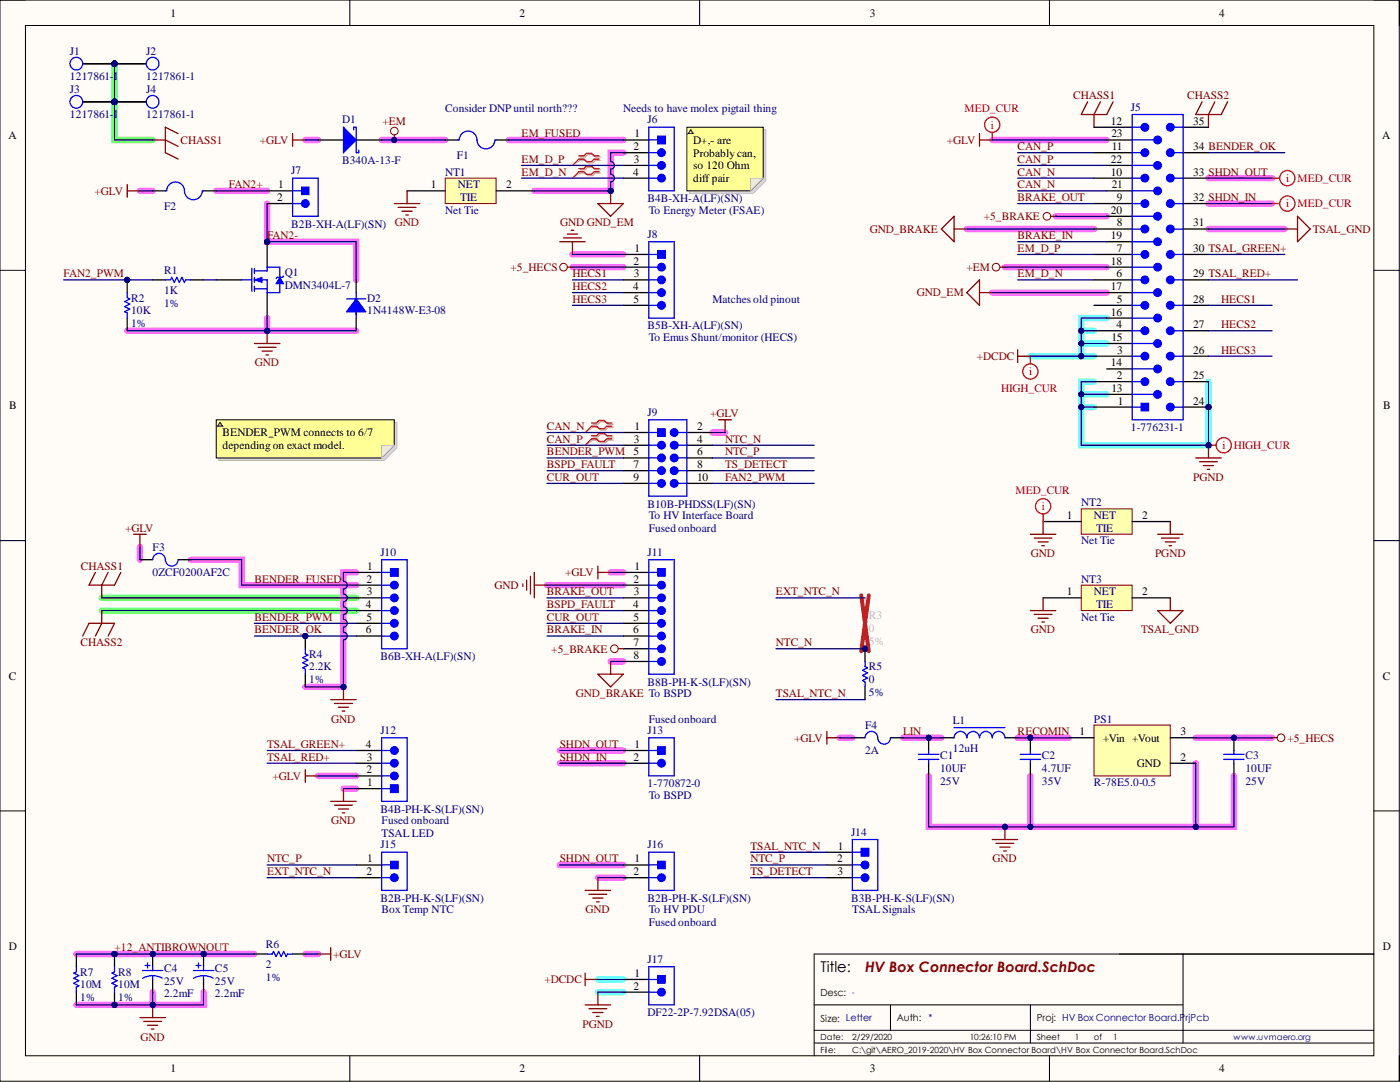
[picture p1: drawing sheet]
<svg xmlns="http://www.w3.org/2000/svg" width="279mm" height="216mm" viewBox="0 0 279 216" stroke-linecap="round" stroke-linejoin="round" font-family="sans-serif">
<defs><g id="words">
<text font-size="3" x="163.7" y="194">Title:</text>
<text font-size="2.9" fill="#800000" x="172.6" y="194">HV Box Connector Board.SchDoc</text>
<g font-size="2.3">
<text x="34" y="3.3">1</text>
<text x="103.7" y="3.3">2</text>
<text x="173.6" y="3.3">3</text>
<text x="243.3" y="3.3">4</text>
<text x="1.7" y="27.8">A</text>
<text x="126.4" y="30">2</text>
<text x="126.6" y="27.4">1</text>
<text x="138.4" y="28.7">D+,- are</text>
<text x="221.7" y="24.9">12</text>
<text x="221.8" y="27.4">23</text>
<text x="221.9" y="30">11</text>
<text x="238.1" y="30">34 BENDER_OK</text>
<text x="238.1" y="24.9">35</text>
<text x="275.9" y="27.8">A</text>
<text x="126.3" y="35">4</text>
<text x="126.5" y="32.5">3</text>
<text x="138.4" y="31.2">Probablycan,</text>
<text x="138.4" y="33.8">so 120 Ohm</text>
<text x="221.7" y="35">10</text>
<text x="221.7" y="32.5">22</text>
<text x="238.1" y="35">33 SHDN_OUT</text>
<text x="55.3" y="40.1">2</text>
<text x="55.5" y="37.6">1</text>
<text x="86" y="37.6">1</text>
<text x="101" y="37.6">2</text>
<text x="138.4" y="36.3">diff pair</text>
<text x="221.9" y="37.6">21</text>
<text x="222.9" y="40.1">9</text>
<text x="238.1" y="40.1">32 SHDN_IN</text>
<text x="221.7" y="47.7">19</text>
<text x="221.7" y="42.7">20</text>
<text x="222.9" y="45.2">8</text>
<text x="238.1" y="45.2">31</text>
<text x="126.4" y="52.8">2</text>
<text x="126.6" y="50.3">1</text>
<text x="221.7" y="52.8">18</text>
<text x="222.9" y="50.3">7</text>
<text x="238.1" y="50.3">30 TSAL_GREEN+</text>
<text x="126.3" y="57.9">4</text>
<text x="126.5" y="55.3">3</text>
<text x="221.7" y="57.9">17</text>
<text x="222.8" y="55.3">6</text>
<text x="238.1" y="55.3">29 TSAL_RED+</text>
<text x="126.4" y="60.4">5</text>
<text x="221.7" y="63">16</text>
<text x="222.8" y="65.5">4</text>
<text x="222.9" y="60.4">5</text>
<text x="238.1" y="65.5">27</text>
<text x="238.1" y="60.4">28</text>
<text x="221.8" y="68">15</text>
<text x="223" y="70.6">3</text>
<text x="238.1" y="70.6">26</text>
<text x="221.7" y="73.1">14</text>
<text x="222.9" y="75.6">2</text>
<text x="238.1" y="75.6">25</text>
<text x="1.9" y="81.7">B</text>
<text x="221.8" y="78.2">13</text>
<text x="223.1" y="80.7">1</text>
<text x="238.1" y="80.7">24</text>
<text x="276" y="81.7">B</text>
<text x="44.4" y="87.1">BENDER_PWM connects to 6/7</text>
<text x="44.4" y="89.6">dependingon exact model.</text>
<text x="126.5" y="88.3">3</text>
<text x="126.6" y="85.8">1</text>
<text x="139.1" y="85.8">2</text>
<text x="139.1" y="88.3">4</text>
<text x="126.4" y="90.9">5</text>
<text x="126.4" y="93.4">7</text>
<text x="126.4" y="95.9">9</text>
<text x="139.1" y="90.9">6</text>
<text x="139.1" y="93.4">8</text>
<text x="139.1" y="95.9">10</text>
<text x="212.9" y="103.6">1</text>
<text x="228" y="103.6">2</text>
<text x="73.3" y="113.7">1</text>
<text x="126.6" y="113.7">1</text>
<text x="73.1" y="116.3">2</text>
<text x="73.2" y="118.8">3</text>
<text x="126.4" y="116.3">2</text>
<text x="126.5" y="118.8">3</text>
<text x="212.9" y="118.8">1</text>
<text x="228" y="118.8">2</text>
<text x="73" y="121.3">4</text>
<text x="73.1" y="123.9">5</text>
<text x="126.3" y="121.3">4</text>
<text x="126.4" y="123.9">5</text>
<text x="73" y="126.4">6</text>
<text x="126.3" y="126.4">6</text>
<text x="126.4" y="128.9">7</text>
<text x="126.4" y="131.5">8</text>
<text x="1.8" y="135.6">C</text>
<text x="276" y="135.6">C</text>
<text x="73" y="149.2">4</text>
<text x="126.6" y="149.2">1</text>
<text x="215.5" y="146.7">1</text>
<text x="220.1" y="148">+Vin +Vout</text>
<text x="235.6" y="146.7">3</text>
<text x="73.1" y="154.3">2</text>
<text x="73.2" y="151.8">3</text>
<text x="126.4" y="151.8">2</text>
<text x="226.9" y="153.1">GND</text>
<text x="235.6" y="151.8">2</text>
<text x="73.3" y="156.9">1</text>
<text x="73.3" y="172.1">1</text>
<text x="126.6" y="172.1">1</text>
<text x="167" y="172.1">2</text>
<text x="167.2" y="169.6">1</text>
<text x="73.1" y="174.6">2</text>
<text x="126.4" y="174.6">2</text>
<text x="167.1" y="174.6">3</text>
<text x="1.8" y="189.5">D</text>
<text x="276" y="189.5">D</text>
<text x="126.4" y="197.5">2</text>
<text x="126.6" y="194.9">1</text>
<text x="34" y="214">1</text>
<text x="103.7" y="214">2</text>
<text x="173.6" y="214">3</text>
<text x="243.3" y="214">4</text>
</g>
<g font-size="2.3" fill="#000080">
<text x="14" y="10.9">J1</text>
<text x="29.2" y="10.9">J2</text>
<text x="14" y="16">1217861-1</text>
<text x="29.2" y="16">1217861-1</text>
<text x="14" y="18.5">J3</text>
<text x="14" y="23.6">1217861-1</text>
<text x="29.2" y="18.5">J4</text>
<text x="29.2" y="23.6">1217861-1</text>
<text x="88.9" y="22.3">Consider DNP until north???</text>
<text x="124.4" y="22.3">Needs to have molex pigtail thing</text>
<text x="225.7" y="22.1">J5</text>
<text x="68.3" y="24.6">D1</text>
<text x="129.2" y="24.6">J6</text>
<text x="58.1" y="34.8">J7</text>
<text x="68.3" y="32.8">B340A-13-F</text>
<text x="88.9" y="35">NT1</text>
<text x="91.1" y="31.7">F1</text>
<text x="32.7" y="41.9">F2</text>
<text x="91.4" y="37.6">NET</text>
<text x="91.8" y="40.1">TIE</text>
<text x="129.2" y="40.4">B4B-XH-A(LF)(SN)</text>
<text x="58.1" y="45.4">B2B-XH-A(LF)(SN)</text>
<text x="88.9" y="42.7">Net Tie</text>
<text x="129.2" y="47.5">J8</text>
<text x="129.5" y="42.7">To Energy Meter (FSAE)</text>
<text x="32.7" y="58.6">1K</text>
<text x="32.7" y="54.6">R1</text>
<text x="56.9" y="55.1">Q1</text>
<text x="56.9" y="57.6">DMN3404L-7</text>
<text x="26.1" y="62.7">10K</text>
<text x="26.1" y="65.2">1%</text>
<text x="26.1" y="60.2">R2</text>
<text x="32.7" y="61.2">1%</text>
<text x="73.3" y="60.2">D2</text>
<text x="73.3" y="62.7">1N4148W-E3-08</text>
<text x="129.2" y="65.7">B5B-XH-A(LF)(SN)</text>
<text x="142.2" y="60.4">Matches old pinout</text>
<text x="129.5" y="68">To Emus Shunt/monitor (HECS)</text>
<text x="129.2" y="83">J9</text>
<text x="225.7" y="86.1">1-776231-1</text>
<text x="129.2" y="101.3">B10B-PHDSS(LF)(SN)</text>
<text x="215.8" y="101">NT2</text>
<text x="129.5" y="103.6">To HV Interface Board</text>
<text x="129.5" y="106.1">Fused onboard</text>
<text x="218.3" y="103.6">NET</text>
<text x="218.8" y="106.1">TIE</text>
<text x="30.5" y="109.9">F3</text>
<text x="75.9" y="110.9">J10</text>
<text x="129.2" y="110.9">J11</text>
<text x="215.8" y="108.6">Net Tie</text>
<text x="30.5" y="115">0ZCF0200AF2C</text>
<text x="215.8" y="116.3">NT3</text>
<text x="218.3" y="118.8">NET</text>
<text x="215.8" y="123.9">Net Tie</text>
<text x="218.8" y="121.3">TIE</text>
<text x="61.7" y="131.2">R4</text>
<text x="75.9" y="131.7">B6B-XH-A(LF)(SN)</text>
<text x="61.7" y="133.8">2.2K</text>
<text x="61.7" y="136.3">1%</text>
<text x="129.2" y="136.8">B8B-PH-K-S(LF)(SN)</text>
<text x="173.4" y="136.3">0</text>
<text x="173.4" y="133.8">R5</text>
<text x="173.4" y="138.8">5%</text>
<text x="75.9" y="146.5">J12</text>
<text x="129.2" y="146.5">J13</text>
<text x="129.5" y="144.2">Fused onboard</text>
<text x="172.6" y="145.4">F4</text>
<text x="190.1" y="144.4">L1</text>
<text x="218.3" y="144.2">PS1</text>
<text x="172.6" y="150.5">2A</text>
<text x="187.6" y="154.1">10UF</text>
<text x="187.6" y="151.5">C1</text>
<text x="190.1" y="150">12uH</text>
<text x="207.9" y="154.1">4.7UF</text>
<text x="207.9" y="151.5">C2</text>
<text x="248.5" y="154.1">10UF</text>
<text x="248.5" y="151.5">C3</text>
<text x="129.2" y="157.1">1-770872-0</text>
<text x="129.5" y="159.4">To BSPD</text>
<text x="187.6" y="156.6">25V</text>
<text x="207.9" y="156.6">35V</text>
<text x="218.3" y="156.9">R-78E5.0-0.5</text>
<text x="248.5" y="156.6">25V</text>
<text x="75.9" y="162.2">B4B-PH-K-S(LF)(SN)</text>
<text x="76.2" y="164.5">Fused onboard</text>
<text x="76.2" y="167">TSAL LED</text>
<text x="169.8" y="166.8">J14</text>
<text x="75.9" y="169.3">J15</text>
<text x="129.2" y="169.3">J16</text>
<text x="75.9" y="180">B2B-PH-K-S(LF)(SN)</text>
<text x="129.2" y="180">B2B-PH-K-S(LF)(SN)</text>
<text x="169.8" y="180">B3B-PH-K-S(LF)(SN)</text>
<text x="76.2" y="182.2">Box Temp NTC</text>
<text x="129.5" y="182.2">To HV PDU</text>
<text x="129.5" y="184.8">Fused onboard</text>
<text x="170.1" y="182.2">TSAL Signals</text>
<text x="53.1" y="189.1">R6</text>
<text x="16" y="197.2">10M</text>
<text x="16" y="194.7">R7</text>
<text x="23.6" y="197.2">10M</text>
<text x="23.6" y="194.7">R8</text>
<text x="32.7" y="196.5">25V</text>
<text x="32.7" y="193.9">C4</text>
<text x="42.9" y="196.5">25V</text>
<text x="42.9" y="193.9">C5</text>
<text x="53.1" y="193.2">2</text>
<text x="53.1" y="195.7">1%</text>
<text x="129.2" y="192.1">J17</text>
<text x="16" y="199.8">1%</text>
<text x="23.6" y="199.8">1%</text>
<text x="32.7" y="199">2.2mF</text>
<text x="42.9" y="199">2.2mF</text>
<text x="129.2" y="202.8">DF22-2P-7.92DSA(05)</text>
</g>
<g font-size="2.3" fill="#f00">
<text x="192.5" y="22.3">MED_CUR</text>
<text x="197.8" y="25.6">i</text>
<text x="256.7" y="36.3">i</text>
<text x="256.7" y="41.4">i</text>
<text x="258.9" y="36.3">MED_CUR</text>
<text x="258.9" y="41.4">MED_CUR</text>
<text x="205.4" y="74.9">i</text>
<text x="199.8" y="78.2">HIGH_CUR</text>
<text x="244" y="89.6">i</text>
<text x="246.3" y="89.6">HIGH_CUR</text>
<text x="202.7" y="98.5">MED_CUR</text>
<text x="207.9" y="101.8">i</text>
</g>
<g font-size="2.3" fill="#800000">
<text x="214.2" y="19.8">CHASS1</text>
<text x="236.9" y="19.8">CHASS2</text>
<text x="36" y="28.7">CHASS1</text>
<text x="51.9" y="28.7">+GLV</text>
<text x="76.3" y="24.9">+EM</text>
<text x="104.1" y="27.4">EM_FUSED</text>
<text x="189" y="28.7">+GLV</text>
<text x="203.1" y="30">CAN_P</text>
<text x="104.1" y="32.5">EM_D_P</text>
<text x="104.1" y="35">EM_D_N</text>
<text x="203.1" y="32.5">CAN_P</text>
<text x="203.1" y="35">CAN_N</text>
<text x="18.9" y="38.8">+GLV</text>
<text x="45.7" y="37.6">FAN2+</text>
<text x="203.1" y="40.1">BRAKE_OUT</text>
<text x="203.1" y="37.6">CAN_N</text>
<text x="53.3" y="47.7">FAN2-</text>
<text x="78.8" y="45.2">GND</text>
<text x="111.8" y="45.2">GND GND_EM</text>
<text x="173.6" y="46.5">GND_BRAKE</text>
<text x="196.3" y="43.9">+5_BRAKE</text>
<text x="203.1" y="47.7">BRAKE_IN</text>
<text x="262" y="46.5">TSAL_GND</text>
<text x="203.1" y="50.3">EM_D_P</text>
<text x="12.7" y="55.3">FAN2_PWM</text>
<text x="101.9" y="54.1">+5_HECS</text>
<text x="114.2" y="55.3">HECS1</text>
<text x="114.2" y="57.9">HECS2</text>
<text x="183" y="59.1">GND_EM</text>
<text x="192.9" y="54.1">+EM</text>
<text x="203.1" y="55.3">EM_D_N</text>
<text x="114.2" y="60.4">HECS3</text>
<text x="243.7" y="60.4">HECS1</text>
<text x="243.7" y="65.5">HECS2</text>
<text x="195" y="71.8">+DCDC</text>
<text x="243.7" y="70.6">HECS3</text>
<text x="50.9" y="73.1">GND</text>
<text x="141.7" y="83.3">+GLV</text>
<text x="109.2" y="85.8">CAN_N</text>
<text x="109.2" y="88.3">CAN_P</text>
<text x="144.7" y="88.3">NTC_N</text>
<text x="109.2" y="93.4">BSPD_FAULT</text>
<text x="109.2" y="95.9">CUR_OUT</text>
<text x="109.2" y="90.9">BENDER_PWM</text>
<text x="144.7" y="90.9">NTC_P</text>
<text x="144.7" y="93.4">TS_DETECT</text>
<text x="144.7" y="95.9">FAN2_PWM</text>
<text x="238.1" y="95.9">PGND</text>
<text x="25" y="106.1">+GLV</text>
<text x="16.2" y="113.7">CHASS1</text>
<text x="205.7" y="111.2">GND</text>
<text x="230.5" y="111.2">PGND</text>
<text x="50.8" y="116.3">BENDER_FUSED</text>
<text x="98.7" y="117.5">GND</text>
<text x="109.2" y="118.8">BRAKE_OUT</text>
<text x="112.8" y="115">+GLV</text>
<text x="154.9" y="118.8">EXT_NTC_N</text>
<text x="50.8" y="123.9">BENDER_PWM</text>
<text x="109.2" y="121.3">BSPD_FAULT</text>
<text x="109.2" y="123.9">CUR_OUT</text>
<text x="16.1" y="128.9">CHASS2</text>
<text x="50.8" y="126.4">BENDER_OK</text>
<text x="109.2" y="126.4">BRAKE_IN</text>
<text x="110" y="130.2">+5_BRAKE</text>
<text x="154.9" y="128.9">NTC_N</text>
<text x="205.7" y="126.4">GND</text>
<text x="227.7" y="126.4">TSAL_GND</text>
<text x="114.9" y="139.1">GND_BRAKE To BSPD</text>
<text x="154.9" y="139.1">TSAL_NTC_N</text>
<text x="53.3" y="149.2">TSAL_GREEN+</text>
<text x="66.1" y="144.2">GND</text>
<text x="111.7" y="149.2">SHDN_OUT</text>
<text x="158.5" y="148">+GLV</text>
<text x="180.2" y="146.7">LIN</text>
<text x="203.1" y="146.7">RECOMIN</text>
<text x="256.9" y="148">+5_HECS</text>
<text x="53.3" y="151.8">TSAL_RED+</text>
<text x="54.4" y="155.6">+GLV</text>
<text x="111.7" y="151.8">SHDN_IN</text>
<text x="66.1" y="164.5">GND</text>
<text x="53.3" y="172.1">NTC_P</text>
<text x="111.7" y="172.1">SHDN_OUT</text>
<text x="149.8" y="172.1">NTC_P</text>
<text x="149.8" y="169.6">TSAL_NTC_N</text>
<text x="198.1" y="172.1">GND</text>
<text x="53.3" y="174.6">EXT_NTC_N</text>
<text x="149.8" y="174.6">TS_DETECT</text>
<text x="116.9" y="182.2">GND</text>
<text x="22.8" y="189.9">+12_ANTIBROWNOUT</text>
<text x="66.5" y="191.1">+GLV</text>
<text x="108.7" y="196.2">+DCDC</text>
<text x="28" y="207.6">GND</text>
<text x="116.3" y="205.1">PGND</text>
</g>
<g font-size="2.3" fill="#bfbebc">
<text x="173.4" y="123.6">R3</text>
<text x="173.4" y="126.2">0</text>
<text x="173.4" y="128.7">5%</text>
</g>
<g font-size="1.9">
<text x="163.7" y="203.9">Size: Letter</text>
<text x="163.7" y="198.8">Desc:</text>
<text x="179" y="203.8">Auth:</text>
<text x="206.9" y="203.8">Proj: HV Box Connector Board.P</text>
</g>
<g font-size="1.9" fill="#000080">
<text x="185.3" y="203.8">*</text>
<text x="236.6" y="203.8">rjPcb</text>
</g>
<g font-size="1.7">
<text x="163.7" y="207.5">Date:</text>
<text x="170.1" y="207.5">2/29/2020</text>
<text x="193.5" y="207.5">10:26:10 PM</text>
<text x="206.9" y="207.5">Sheet</text>
<text x="214.5" y="207.5">1</text>
<text x="218.3" y="207.5">of</text>
<text x="222.1" y="207.5">1</text>
<text x="163.7" y="210.1">File:</text>
<text x="170.1" y="210.1">C:\git\AERO_2019-2020\HV Box Connector Board\HV Box Connector Board.SchDoc</text>
</g>
<text font-size="1.7" fill="#000080" x="246.2" y="207.5">www.uvmaero.org</text>
<text font-size="1.5" fill="#000080" x="170.1" y="198.6">-</text>
</g></defs>
<path d="M0 0h279.3v215.7h-279.3z" fill-rule="evenodd" fill="#fffcf8"/>
<path d="M0 0h279.3v215.7h-279.3z" fill="none" stroke="#000" stroke-width=".2"/>
<path d="M5.1 5.1h269.1v205.6h-269.1z" fill-rule="evenodd" fill="#fffcf8"/>
<g fill="none" stroke="#000" stroke-width=".2">
<path d="M0 0h5.1M5.1 5.1h269.1v205.6h-269.1zM69.8 0v5.1M139.6 0v5.1M209.4 0v5.1M274.2 0h5.1v5.1M0 53.9h5.1M274.2 53.9h5.1M0 107.9h5.1M274.2 107.9h5.1M0 161.8h5.1M274.2 161.8h5.1"/>
<path d="M236.1 190.4v17.7M274.2 190.4h-111.7v20.3M69.8 210.7v5M139.6 210.7v5M162.5 200.5h73.6M162.5 205.6h111.7M162.5 208.1h111.7M177.7 200.5v5.1M205.6 200.5v7.6M209.4 210.7v5M279.3 210.7v5"/>
</g>
<g fill="none" stroke="#ff6eff" stroke-width="1.3">
<path d="M27.9 38.1h2.6M43.2 38.1h10.1M60.9 27.9h2.6M76.2 27.9h12.7M101.5 27.9h22.9M124.4 30.5h-2.5v7.6h-15.3M198 27.9h22.9M241.2 35.5h12.7M53.3 40.6v7.6h17.8v7.6M114.2 53.3h10.2M114.2 50.8h10.2M192.9 45.7h25.4"/>
<path d="M198 58.4h22.9M200.6 53.3h20.3M210.7 43.2h10.2M241.2 45.7h15.2M241.2 40.6h12.7M25.4 66h45.7M53.3 63.5v2.5M142.2 86.3h2.5M27.9 109.1v2.6M38.1 111.7h10.1v5.1h22.9M71.1 114.2h-2.6v22.9h-7.6M109.2 116.8h15.2"/>
<path d="M121.9 114.2h2.5M121.9 132h2.5M63.5 154.8h7.6M68.5 157.4h2.6M111.7 152.3h12.7M111.7 149.8h12.7M167.6 147.2h2.5M180.2 147.2h7.7M185.3 154.8v10.2h53.3M203.1 147.2h10.2M205.6 154.8v10.2M238.6 147.2h15.3"/>
<path d="M238.6 152.3v12.7M246.3 154.8v10.2h-7.7M111.7 172.6h12.7M119.3 175.1h5.1M15.2 190.4h35.6M30.5 198v2.5h-15.3M40.6 198v2.5h-10.1M60.9 190.4h2.6"/>
</g>
<path d="M22.8 12.7v15.2h7.7M20.3 119.3h50.8M20.3 121.8h50.8" fill="none" stroke="#6eff6e" stroke-width="1.3"/>
<path d="M205.6 71.1h10.2M215.8 78.7h5.1M218.3 76.2h-2.5v12.6h25.4v-12.6M218.3 66h-2.5v2.5M220.9 68.5h-5.1v2.6h2.5M220.9 63.5h-5.1v2.5M215.8 81.2h2.5M119.3 198h5.1M119.3 195.4h5.1" fill="none" stroke="#6effff" stroke-width="1.3"/>
<path d="M63.5 27.9h5M71.1 27.9h5.1" fill="none" stroke="#000" stroke-width=".25"/>
<path d="M68.5 25.4l2.6 2.5-2.6 2.6z" fill="#00f"/>
<path d="M68.5 25.4l2.6 2.5-2.6 2.6zM70.6 25.9v-.5h.5v5.1h.5v-.5" fill="none" stroke="#00f" stroke-width=".25"/>
<path d="M121.9 38.1v2.5M119.3 40.6h5.1l-2.5 2.6z" fill="none" stroke="#800000" stroke-width=".25"/>
<circle cx="121.9" cy="38.1" r=".51" fill="#000080"/>
<circle cx="121.9" cy="38.1" r=".51" fill="none" stroke="#000080" stroke-width=".2"/>
<path d="M115.8 31.4h1l.5-.6h1l.5 .6h1M115.8 32h1l.5 .5h1l.5-.5h1M115.8 33.9h1l.5-.5h1l.5 .5h1M115.8 34.5h1l.5 .5h1l.5-.5h1" fill="none" stroke="#d0a19e" stroke-width=".25"/>
<path d="M115.8 32l-1.6 1M115.8 34.5l-1.6 1" fill="none" stroke="#d0a19e" stroke-width=".2"/>
<path d="M115.5 31.1h1l.5-.5h1l.6 .5h1M115.5 31.7h1l.5 .5h1l.6-.5h1M115.5 33.6h1l.5-.5h1l.6 .5h1M115.5 34.3h1l.5 .5h1l.6-.5h1" fill="none" stroke="#f00" stroke-width=".25"/>
<path d="M115.5 31.7l-1.3 1.3M115.5 34.3l-1.3 1.2" fill="none" stroke="#f00" stroke-width=".2"/>
<path d="M58.4 26.7v2.5M58.4 27.9h2.5" fill="none" stroke="#800000" stroke-width=".25"/>
<path d="M124.4 116.8h5.1M124.4 114.2h5.1" fill="none" stroke="#000" stroke-width=".25"/>
<path d="M129.5 116.8h1.8" fill="none" stroke="#00f" stroke-width=".25"/>
<circle cx="132" cy="116.8" r=".76" fill="#00f"/>
<g fill="none" stroke="#00f" stroke-width=".25">
<path d="M129.5 114.2h1.8"/>
<circle cx="132" cy="116.8" r=".76"/>
</g>
<path d="M131.3 113.5h1.5v1.5h-1.5z" fill-rule="evenodd" fill="#00f"/>
<path d="M131.3 113.5h1.5v1.5h-1.5z" fill="none" stroke="#00f" stroke-width=".2"/>
<path d="M124.4 119.3h5.1" fill="none" stroke="#000" stroke-width=".25"/>
<path d="M129.5 119.3h1.8" fill="none" stroke="#00f" stroke-width=".25"/>
<circle cx="132" cy="119.3" r=".76" fill="#00f"/>
<g fill="none" stroke="#00f" stroke-width=".25">
<path d="M129.5 121.8h1.8"/>
<circle cx="132" cy="119.3" r=".76"/>
</g>
<path d="M124.4 121.8h5.1" fill="none" stroke="#000" stroke-width=".25"/>
<circle cx="132" cy="121.8" r=".76" fill="#00f"/>
<g fill="none" stroke="#00f" stroke-width=".25">
<path d="M129.5 124.4h1.8"/>
<circle cx="132" cy="121.8" r=".76"/>
</g>
<path d="M124.4 124.4h5.1" fill="none" stroke="#000" stroke-width=".25"/>
<circle cx="132" cy="124.4" r=".76" fill="#00f"/>
<g fill="none" stroke="#00f" stroke-width=".25">
<path d="M129.5 126.9h1.8"/>
<circle cx="132" cy="124.4" r=".76"/>
</g>
<path d="M124.4 126.9h5.1" fill="none" stroke="#000" stroke-width=".25"/>
<circle cx="132" cy="126.9" r=".76" fill="#00f"/>
<g fill="none" stroke="#00f" stroke-width=".25">
<path d="M129.5 111.7h5.1v22.8h-5.1zM129.5 129.4h1.8"/>
<circle cx="132" cy="126.9" r=".76"/>
</g>
<path d="M124.4 129.4h5.1" fill="none" stroke="#000" stroke-width=".25"/>
<circle cx="132" cy="129.5" r=".76" fill="#00f"/>
<g fill="none" stroke="#00f" stroke-width=".25">
<path d="M129.5 132h1.8"/>
<circle cx="132" cy="129.5" r=".76"/>
</g>
<path d="M124.4 132h5.1" fill="none" stroke="#000" stroke-width=".25"/>
<circle cx="132" cy="132" r=".76" fill="#00f"/>
<g fill="none" stroke="#00f" stroke-width=".25">
<path d="M129.5 175.1h1.8"/>
<circle cx="132" cy="132" r=".76"/>
</g>
<path d="M124.4 175.1h5.1M124.4 172.6h5.1" fill="none" stroke="#000" stroke-width=".25"/>
<circle cx="132" cy="175.1" r=".76" fill="#00f"/>
<g fill="none" stroke="#00f" stroke-width=".25">
<path d="M129.5 172.6h1.8"/>
<circle cx="132" cy="175.1" r=".76"/>
</g>
<path d="M131.3 171.8h1.5v1.6h-1.5z" fill-rule="evenodd" fill="#00f"/>
<path d="M131.3 171.8h1.5v1.6h-1.5z" fill="none" stroke="#00f" stroke-width=".2"/>
<path d="M129.5 55.8h1.8M129.5 170.1h5.1v7.6h-5.1z" fill="none" stroke="#00f" stroke-width=".25"/>
<path d="M124.4 50.8h5.1M124.4 53.3h5.1M124.4 55.8h5.1" fill="none" stroke="#000" stroke-width=".25"/>
<circle cx="132" cy="55.8" r=".76" fill="#00f"/>
<g fill="none" stroke="#00f" stroke-width=".25">
<path d="M129.5 53.3h1.8"/>
<circle cx="132" cy="55.8" r=".76"/>
</g>
<circle cx="132" cy="53.3" r=".76" fill="#00f"/>
<g fill="none" stroke="#00f" stroke-width=".25">
<path d="M129.5 50.8h1.8M129.5 58.4h1.8"/>
<circle cx="132" cy="53.3" r=".76"/>
</g>
<path d="M124.4 58.4h5.1" fill="none" stroke="#000" stroke-width=".25"/>
<circle cx="132" cy="58.4" r=".76" fill="#00f"/>
<circle cx="132" cy="58.4" r=".76" fill="none" stroke="#00f" stroke-width=".25"/>
<path d="M131.3 50h1.5v1.5h-1.5z" fill-rule="evenodd" fill="#00f"/>
<path d="M129.5 48.2h5.1v15.3h-5.1zM131.3 50h1.5v1.5h-1.5zM129.5 60.9h1.8" fill="none" stroke="#00f" stroke-width=".25"/>
<path d="M124.4 60.9h5.1" fill="none" stroke="#000" stroke-width=".25"/>
<circle cx="132" cy="60.9" r=".76" fill="#00f"/>
<g fill="none" stroke="#00f" stroke-width=".25">
<path d="M91.4 27.9h.2M91.7 27.9a1.77 1.77 0 0 1 1.8-1.7 1.77 1.77 0 0 1 1.7 1.7 1.78 1.78 0 0 0 1.8 1.8 1.78 1.78 0 0 0 1.8-1.7M98.8 27.9h.2"/>
<circle cx="132" cy="60.9" r=".76"/>
</g>
<path d="M88.9 27.9h2.5M99 27.9h2.5" fill="none" stroke="#000" stroke-width=".25"/>
<path d="M104.3 116.5v.5M105.1 115.7v2.1M105.9 115v3.5M106.6 114.2v5.1M106.6 116.8h2.6M119.3 113v2.5M119.3 114.2h2.6M119.3 134.5h5.1l-2.5 2.6zM121.9 132v2.5M123.4 129.4h1" fill="none" stroke="#800000" stroke-width=".25"/>
<circle cx="122.6" cy="129.5" r=".76" fill="none" stroke="#800000" stroke-width=".2"/>
<path d="M88.9 35.5h10.1v5.1h-10.1z" fill-rule="evenodd" fill="#ffffb0"/>
<path d="M88.9 35.5h10.1v5.1h-10.1z" fill="none" stroke="#800000" stroke-width=".2"/>
<path d="M81.2 38.1h7.7M99 38.1h7.6M71.1 175.1h5.1M71.1 172.6h5.1" fill="none" stroke="#000" stroke-width=".25"/>
<path d="M81.2 38.1v2.5M78.7 40.6h5.1M79.5 41.4h3.5M80.2 42.1h2.1M81 42.9h.5" fill="none" stroke="#800000" stroke-width=".25"/>
<path d="M76.2 175.1h1.7" fill="none" stroke="#00f" stroke-width=".25"/>
<circle cx="78.7" cy="175.1" r=".76" fill="#00f"/>
<g fill="none" stroke="#00f" stroke-width=".25">
<path d="M76.2 172.6h1.7"/>
<circle cx="78.7" cy="175.1" r=".76"/>
</g>
<path d="M77.9 171.8h1.6v1.6h-1.6z" fill-rule="evenodd" fill="#00f"/>
<path d="M77.9 171.8h1.6v1.6h-1.6z" fill="none" stroke="#00f" stroke-width=".2"/>
<path d="M30.5 111.7a1.27 1.27 0 0 1 1.2-1.3 1.27 1.27 0 0 1 1.3 1.3 1.27 1.27 0 0 0 1.3 1.3 1.27 1.27 0 0 0 1.2-1.3M76.2 170.1h5v7.6h-5z" fill="none" stroke="#00f" stroke-width=".25"/>
<g fill="none" stroke="#800000" stroke-width=".25">
<path d="M19 114.2l-1.2 2.6h5l1.3-2.6M21.6 114.2l-1.3 2.6v2.5M26.7 106.6h2.5M27.9 106.6v2.5M60.9 153.6v2.5M60.9 154.8h2.6M66 159.9h5.1M68.5 157.4v2.5M66.8 160.7h3.5M67.5 161.4h2.1M68.3 162.2h.5M116.8 177.7h5.1"/>
<path d="M117.5 178.4h3.6M118.3 179.2h2M119.1 180h.5M119.3 175.1v2.6M116.8 194.2v2.5M116.8 195.4h2.5M119.3 198v2.5M116.8 200.5h5.1M117.5 201.3h3.6M118.3 202h2M119.1 202.8h.5"/>
</g>
<path d="M27.9 111.7h2.6M35.5 111.7h2.6" fill="none" stroke="#000" stroke-width=".25"/>
<circle cx="60.9" cy="126.9" r=".51" fill="#000080"/>
<circle cx="60.9" cy="126.9" r=".51" fill="none" stroke="#000080" stroke-width=".2"/>
<path d="M60.9 126.9v2.5M60.9 134.5v2.6" fill="none" stroke="#000" stroke-width=".25"/>
<circle cx="60.9" cy="126.9" r=".51" fill="#000080"/>
<circle cx="60.9" cy="126.9" r=".51" fill="none" stroke="#000080" stroke-width=".2"/>
<path d="M60.9 129.4v1.1l.5 .2-1 .5 1 .5-1 .5 1 .5-1 .6 .5 .2v1" fill="none" stroke="#00f" stroke-width=".25"/>
<circle cx="53.3" cy="48.2" r=".51" fill="#000080"/>
<circle cx="53.3" cy="48.2" r=".51" fill="none" stroke="#000080" stroke-width=".2"/>
<path d="M53.3 48.2v5.1" fill="none" stroke="#000" stroke-width=".25"/>
<circle cx="53.3" cy="48.2" r=".51" fill="#000080"/>
<circle cx="53.3" cy="48.2" r=".51" fill="none" stroke="#000080" stroke-width=".2"/>
<path d="M43.2 55.8h5M53.3 58.4v5.1" fill="none" stroke="#000" stroke-width=".25"/>
<path d="M48.2 55.8h2.1M50.3 53.6v4.5M50.8 54.1h2.5M50.8 55.8h2.5v2.6M50.8 57.6h2.5M50.8 53.6v1M50.8 55.3v1.1M50.8 57.1v1" fill="none" stroke="#00f" stroke-width=".25"/>
<path d="M50.8 55.8l1.5-.5v1.1z" fill="#00f"/>
<path d="M50.8 55.8l1.5-.5v1.1z" fill="none" stroke="#00f" stroke-width=".2"/>
<path d="M53.3 53.3v.8M53.3 58.4h2.6" fill="none" stroke="#00f" stroke-width=".25"/>
<path d="M55.9 55.3l.7 1.3h-1.5z" fill="#00f"/>
<path d="M55.9 55.3l.7 1.3h-1.5z" fill="none" stroke="#00f" stroke-width=".2"/>
<path d="M53.3 53.3h2.6v2M55.9 56.6v1.8M56.6 55.1l-.2 .2h-1.1l-.2 .3" fill="none" stroke="#00f" stroke-width=".25"/>
<path d="M50.8 68.5h5.1M51.5 69.3h3.6M52.3 70.1h2M53.1 70.8h.5M53.3 66v2.5" fill="none" stroke="#800000" stroke-width=".25"/>
<circle cx="53.3" cy="66" r=".51" fill="#000080"/>
<circle cx="53.3" cy="66" r=".51" fill="none" stroke="#000080" stroke-width=".2"/>
<path d="M30.5 55.8h2.5M38.1 55.8h2.5" fill="none" stroke="#000" stroke-width=".25"/>
<path d="M33 55.8h1l.3-.5 .5 1.1 .5-1.1 .5 1.1 .5-1.1 .5 1.1 .3-.6h1" fill="none" stroke="#00f" stroke-width=".25"/>
<circle cx="25.4" cy="55.8" r=".51" fill="#000080"/>
<circle cx="25.4" cy="55.8" r=".51" fill="none" stroke="#000080" stroke-width=".2"/>
<path d="M25.4 55.8v2.6" fill="none" stroke="#000" stroke-width=".25"/>
<circle cx="25.4" cy="55.8" r=".51" fill="#000080"/>
<circle cx="25.4" cy="55.8" r=".51" fill="none" stroke="#000080" stroke-width=".2"/>
<path d="M30.5 38.1h2.5M40.6 38.1h2.6M25.4 63.5v2.5M71.1 114.2h5.1M71.1 116.8h5.1M71.1 119.3h5.1" fill="none" stroke="#000" stroke-width=".25"/>
<path d="M33 38.1h.3M33.3 38a1.77 1.77 0 0 1 1.8-1.7 1.77 1.77 0 0 1 1.7 1.8 1.78 1.78 0 0 0 1.8 1.8 1.78 1.78 0 0 0 1.8-1.8M40.4 38.1h.2M25.4 58.4v1l.5 .3-1 .5 1 .5-1 .5 1 .5-1 .5 .5 .2v1.1M76.2 119.3h1.7" fill="none" stroke="#00f" stroke-width=".25"/>
<path d="M25.4 36.8v2.6M25.4 38.1h2.5" fill="none" stroke="#800000" stroke-width=".25"/>
<circle cx="78.7" cy="119.3" r=".76" fill="#00f"/>
<g fill="none" stroke="#00f" stroke-width=".25">
<path d="M76.2 116.8h1.7"/>
<circle cx="78.7" cy="119.3" r=".76"/>
</g>
<circle cx="78.7" cy="116.8" r=".76" fill="#00f"/>
<g fill="none" stroke="#00f" stroke-width=".25">
<path d="M76.2 114.2h1.7"/>
<circle cx="78.7" cy="116.8" r=".76"/>
</g>
<path d="M77.9 113.5h1.6v1.5h-1.6z" fill-rule="evenodd" fill="#00f"/>
<path d="M76.2 111.7h5v17.7h-5zM77.9 113.5h1.6v1.5h-1.6zM76.2 124.4h1.7" fill="none" stroke="#00f" stroke-width=".25"/>
<path d="M71.1 121.8h5.1M71.1 124.4h5.1" fill="none" stroke="#000" stroke-width=".25"/>
<circle cx="78.7" cy="124.4" r=".76" fill="#00f"/>
<g fill="none" stroke="#00f" stroke-width=".25">
<path d="M76.2 121.8h1.7"/>
<circle cx="78.7" cy="124.4" r=".76"/>
</g>
<circle cx="78.7" cy="121.8" r=".76" fill="#00f"/>
<g fill="none" stroke="#00f" stroke-width=".25">
<path d="M76.2 126.9h1.7"/>
<circle cx="78.7" cy="121.8" r=".76"/>
</g>
<path d="M71.1 126.9h5.1" fill="none" stroke="#000" stroke-width=".25"/>
<circle cx="78.7" cy="126.9" r=".76" fill="#00f"/>
<circle cx="78.7" cy="126.9" r=".76" fill="none" stroke="#00f" stroke-width=".25"/>
<circle cx="22.8" cy="190.4" r=".51" fill="#000080"/>
<circle cx="22.8" cy="190.4" r=".51" fill="none" stroke="#000080" stroke-width=".2"/>
<path d="M27.9 203.1h5.1M28.7 203.8h3.5M29.4 204.6h2.1M30.2 205.3h.5M30.5 200.5v2.6" fill="none" stroke="#800000" stroke-width=".25"/>
<circle cx="30.5" cy="200.5" r=".51" fill="#000080"/>
<circle cx="30.5" cy="200.5" r=".51" fill="none" stroke="#000080" stroke-width=".2"/>
<path d="M63.5 190.4h2.5M66 189.1v2.5" fill="none" stroke="#800000" stroke-width=".25"/>
<circle cx="22.8" cy="190.4" r=".51" fill="#000080"/>
<circle cx="22.8" cy="190.4" r=".51" fill="none" stroke="#000080" stroke-width=".2"/>
<circle cx="22.8" cy="200.5" r=".51" fill="#000080"/>
<circle cx="22.8" cy="200.5" r=".51" fill="none" stroke="#000080" stroke-width=".2"/>
<path d="M22.8 190.4v2.5" fill="none" stroke="#000" stroke-width=".25"/>
<circle cx="22.8" cy="190.4" r=".51" fill="#000080"/>
<circle cx="22.8" cy="190.4" r=".51" fill="none" stroke="#000080" stroke-width=".2"/>
<path d="M22.8 198v2.5" fill="none" stroke="#000" stroke-width=".25"/>
<circle cx="22.8" cy="200.5" r=".51" fill="#000080"/>
<circle cx="22.8" cy="200.5" r=".51" fill="none" stroke="#000080" stroke-width=".2"/>
<path d="M22.8 192.9v1l-.5 .3 1.1 .5-1.1 .5 1.1 .5-1.1 .5 1.1 .5-.6 .3v1" fill="none" stroke="#00f" stroke-width=".25"/>
<circle cx="53.3" cy="48.2" r=".51" fill="#000080"/>
<circle cx="53.3" cy="48.2" r=".51" fill="none" stroke="#000080" stroke-width=".2"/>
<circle cx="22.8" cy="12.7" r=".51" fill="#000080"/>
<circle cx="22.8" cy="12.7" r=".51" fill="none" stroke="#000080" stroke-width=".2"/>
<circle cx="22.8" cy="12.7" r=".51" fill="#000080"/>
<circle cx="22.8" cy="12.7" r=".51" fill="none" stroke="#000080" stroke-width=".2"/>
<circle cx="22.8" cy="12.7" r=".51" fill="#000080"/>
<circle cx="22.8" cy="12.7" r=".51" fill="none" stroke="#000080" stroke-width=".2"/>
<path d="M16.5 12.7h6.3" fill="none" stroke="#000" stroke-width=".25"/>
<circle cx="22.8" cy="12.7" r=".51" fill="#000080"/>
<circle cx="22.8" cy="12.7" r=".51" fill="none" stroke="#000080" stroke-width=".2"/>
<path d="M16.5 12.7h6.3" fill="none" stroke="#000" stroke-width=".25"/>
<circle cx="22.8" cy="12.7" r=".51" fill="#000080"/>
<circle cx="22.8" cy="12.7" r=".51" fill="none" stroke="#000080" stroke-width=".2"/>
<path d="M16.5 12.7h6.3" fill="none" stroke="#000" stroke-width=".25"/>
<circle cx="22.8" cy="12.7" r=".51" fill="#000080"/>
<circle cx="22.8" cy="12.7" r=".51" fill="none" stroke="#000080" stroke-width=".2"/>
<circle cx="15.2" cy="12.7" r="1.27" fill="none" stroke="#00f" stroke-width=".25"/>
<circle cx="22.8" cy="20.3" r=".51" fill="#000080"/>
<circle cx="22.8" cy="20.3" r=".51" fill="none" stroke="#000080" stroke-width=".2"/>
<circle cx="22.8" cy="20.3" r=".51" fill="#000080"/>
<circle cx="22.8" cy="20.3" r=".51" fill="none" stroke="#000080" stroke-width=".2"/>
<circle cx="22.8" cy="20.3" r=".51" fill="#000080"/>
<circle cx="22.8" cy="20.3" r=".51" fill="none" stroke="#000080" stroke-width=".2"/>
<path d="M16.5 20.3h6.3" fill="none" stroke="#000" stroke-width=".25"/>
<circle cx="22.8" cy="20.3" r=".51" fill="#000080"/>
<circle cx="22.8" cy="20.3" r=".51" fill="none" stroke="#000080" stroke-width=".2"/>
<path d="M16.5 20.3h6.3" fill="none" stroke="#000" stroke-width=".25"/>
<circle cx="22.8" cy="20.3" r=".51" fill="#000080"/>
<circle cx="22.8" cy="20.3" r=".51" fill="none" stroke="#000080" stroke-width=".2"/>
<path d="M16.5 20.3h6.3" fill="none" stroke="#000" stroke-width=".25"/>
<circle cx="22.8" cy="20.3" r=".51" fill="#000080"/>
<circle cx="22.8" cy="20.3" r=".51" fill="none" stroke="#000080" stroke-width=".2"/>
<circle cx="15.2" cy="20.3" r="1.27" fill="none" stroke="#00f" stroke-width=".25"/>
<circle cx="22.8" cy="12.7" r=".51" fill="#000080"/>
<circle cx="22.8" cy="12.7" r=".51" fill="none" stroke="#000080" stroke-width=".2"/>
<circle cx="22.8" cy="12.7" r=".51" fill="#000080"/>
<circle cx="22.8" cy="12.7" r=".51" fill="none" stroke="#000080" stroke-width=".2"/>
<circle cx="22.8" cy="12.7" r=".51" fill="#000080"/>
<circle cx="22.8" cy="12.7" r=".51" fill="none" stroke="#000080" stroke-width=".2"/>
<path d="M22.8 12.7h6.4" fill="none" stroke="#000" stroke-width=".25"/>
<circle cx="22.8" cy="12.7" r=".51" fill="#000080"/>
<circle cx="22.8" cy="12.7" r=".51" fill="none" stroke="#000080" stroke-width=".2"/>
<path d="M22.8 12.7h6.4" fill="none" stroke="#000" stroke-width=".25"/>
<circle cx="22.8" cy="12.7" r=".51" fill="#000080"/>
<circle cx="22.8" cy="12.7" r=".51" fill="none" stroke="#000080" stroke-width=".2"/>
<path d="M22.8 12.7h6.4" fill="none" stroke="#000" stroke-width=".25"/>
<circle cx="22.8" cy="12.7" r=".51" fill="#000080"/>
<circle cx="22.8" cy="12.7" r=".51" fill="none" stroke="#000080" stroke-width=".2"/>
<circle cx="30.5" cy="12.7" r="1.27" fill="none" stroke="#00f" stroke-width=".25"/>
<circle cx="22.8" cy="20.3" r=".51" fill="#000080"/>
<circle cx="22.8" cy="20.3" r=".51" fill="none" stroke="#000080" stroke-width=".2"/>
<circle cx="22.8" cy="20.3" r=".51" fill="#000080"/>
<circle cx="22.8" cy="20.3" r=".51" fill="none" stroke="#000080" stroke-width=".2"/>
<circle cx="22.8" cy="20.3" r=".51" fill="#000080"/>
<circle cx="22.8" cy="20.3" r=".51" fill="none" stroke="#000080" stroke-width=".2"/>
<path d="M22.8 20.3h6.4" fill="none" stroke="#000" stroke-width=".25"/>
<circle cx="22.8" cy="20.3" r=".51" fill="#000080"/>
<circle cx="22.8" cy="20.3" r=".51" fill="none" stroke="#000080" stroke-width=".2"/>
<path d="M22.8 20.3h6.4" fill="none" stroke="#000" stroke-width=".25"/>
<circle cx="22.8" cy="20.3" r=".51" fill="#000080"/>
<circle cx="22.8" cy="20.3" r=".51" fill="none" stroke="#000080" stroke-width=".2"/>
<path d="M22.8 20.3h6.4" fill="none" stroke="#000" stroke-width=".25"/>
<circle cx="22.8" cy="20.3" r=".51" fill="#000080"/>
<circle cx="22.8" cy="20.3" r=".51" fill="none" stroke="#000080" stroke-width=".2"/>
<circle cx="30.5" cy="20.3" r="1.27" fill="none" stroke="#00f" stroke-width=".25"/>
<path d="M30.5 27.9h2.5l2.5 1.3M35.5 26.7l-2.5-1.3v5.1l2.5 1.2M238.6 91.4h5.1M239.4 92.1h3.6M240.2 92.9h2M240.9 93.7h.5M241.2 88.8v2.6M16.5 126.9l1.3-2.5h5l-1.2 2.5M20.3 121.8v2.6l-1.3 2.5" fill="none" stroke="#800000" stroke-width=".25"/>
<circle cx="241.2" cy="88.8" r=".51" fill="#000080"/>
<circle cx="241.2" cy="88.8" r=".51" fill="none" stroke="#000080" stroke-width=".2"/>
<path d="M217.1 20.3l-1.3 2.6h5.1l1.2-2.6M219.6 20.3l-1.3 2.6v2.5M239.9 20.3l-1.3 2.6h5.1l1.3-2.6M242.4 20.3l-1.2 2.6v2.5M203.1 69.8v2.5M203.1 71.1h2.5" fill="none" stroke="#800000" stroke-width=".25"/>
<circle cx="241.2" cy="81.2" r=".51" fill="#000080"/>
<circle cx="241.2" cy="81.2" r=".51" fill="none" stroke="#000080" stroke-width=".2"/>
<g fill="none" stroke="#000" stroke-width=".25">
<path d="M218.3 35.5h7.6M218.3 30.5h7.6M218.3 25.4h7.6M220.9 38.1h5M220.9 33h5M220.9 27.9h5M218.3 55.8h7.6M218.3 50.8h7.6M218.3 45.7h7.6M218.3 40.6h7.6M220.9 58.4h5M220.9 53.3h5"/>
<path d="M220.9 48.2h5M220.9 43.2h5M218.3 76.2h7.6M218.3 71.1h7.6M218.3 66h7.6M218.3 60.9h7.6M220.9 78.7h5M220.9 73.6h5M220.9 68.5h5M220.9 63.5h5M218.3 81.2h7.6M236.1 81.2h5.1"/>
</g>
<circle cx="241.2" cy="81.2" r=".51" fill="#000080"/>
<circle cx="241.2" cy="81.2" r=".51" fill="none" stroke="#000080" stroke-width=".2"/>
<path d="M236.1 35.5h5.1M236.1 30.5h5.1M236.1 25.4h5.1M236.1 55.8h5.1M236.1 50.8h5.1M236.1 45.7h5.1M236.1 40.6h5.1M236.1 76.2h5.1M236.1 71.1h5.1M236.1 66h5.1M236.1 60.9h5.1" fill="none" stroke="#000" stroke-width=".25"/>
<g fill="none" stroke="#00f" stroke-width=".25">
<path d="M225.9 22.9h10.2v60.9h-10.2zM225.9 38.1h5.1M225.9 33h5.1M225.9 35.5h2.6M225.9 30.5h2.6M225.9 25.4h2.6M225.9 27.9h5.1M233.6 35.5h2.5M233.6 30.5h2.5M233.6 25.4h2.5M225.9 58.4h5.1M225.9 55.8h2.6"/>
<path d="M225.9 53.3h5.1M225.9 48.2h5.1M225.9 43.2h5.1M225.9 50.8h2.6M225.9 45.7h2.6M225.9 40.6h2.6M233.6 55.8h2.5M233.6 50.8h2.5M233.6 45.7h2.5M233.6 40.6h2.5M225.9 78.7h5.1M225.9 73.6h5.1"/>
<path d="M225.9 68.5h5.1M225.9 63.5h5.1M225.9 76.2h2.6M225.9 71.1h2.6M225.9 66h2.6M225.9 60.9h2.6M233.6 76.2h2.5M233.6 71.1h2.5M233.6 66h2.5M233.6 60.9h2.5M225.9 81.2h2.6M233.6 81.2h2.5"/>
</g>
<circle cx="228.5" cy="76.2" r=".76" fill="#00f"/>
<circle cx="228.5" cy="76.2" r=".76" fill="none" stroke="#00f" stroke-width=".25"/>
<circle cx="231" cy="78.7" r=".76" fill="#00f"/>
<circle cx="231" cy="78.7" r=".76" fill="none" stroke="#00f" stroke-width=".25"/>
<path d="M227.7 80.5h1.5v1.5h-1.5z" fill-rule="evenodd" fill="#00f"/>
<path d="M227.7 80.5h1.5v1.5h-1.5z" fill="none" stroke="#00f" stroke-width=".2"/>
<circle cx="228.5" cy="71.1" r=".76" fill="#00f"/>
<circle cx="228.5" cy="71.1" r=".76" fill="none" stroke="#00f" stroke-width=".25"/>
<circle cx="231" cy="73.6" r=".76" fill="#00f"/>
<circle cx="231" cy="73.6" r=".76" fill="none" stroke="#00f" stroke-width=".25"/>
<circle cx="233.6" cy="81.2" r=".76" fill="#00f"/>
<circle cx="233.6" cy="81.2" r=".76" fill="none" stroke="#00f" stroke-width=".25"/>
<circle cx="233.6" cy="71.1" r=".76" fill="#00f"/>
<circle cx="233.6" cy="71.1" r=".76" fill="none" stroke="#00f" stroke-width=".25"/>
<circle cx="233.6" cy="76.2" r=".76" fill="#00f"/>
<circle cx="233.6" cy="76.2" r=".76" fill="none" stroke="#00f" stroke-width=".25"/>
<circle cx="228.5" cy="66" r=".76" fill="#00f"/>
<circle cx="228.5" cy="66" r=".76" fill="none" stroke="#00f" stroke-width=".25"/>
<circle cx="231" cy="68.5" r=".76" fill="#00f"/>
<circle cx="231" cy="68.5" r=".76" fill="none" stroke="#00f" stroke-width=".25"/>
<circle cx="233.6" cy="66" r=".76" fill="#00f"/>
<circle cx="233.6" cy="66" r=".76" fill="none" stroke="#00f" stroke-width=".25"/>
<circle cx="228.5" cy="60.9" r=".76" fill="#00f"/>
<circle cx="228.5" cy="60.9" r=".76" fill="none" stroke="#00f" stroke-width=".25"/>
<circle cx="231" cy="63.5" r=".76" fill="#00f"/>
<circle cx="231" cy="63.5" r=".76" fill="none" stroke="#00f" stroke-width=".25"/>
<circle cx="233.6" cy="60.9" r=".76" fill="#00f"/>
<circle cx="233.6" cy="60.9" r=".76" fill="none" stroke="#00f" stroke-width=".25"/>
<circle cx="228.5" cy="55.8" r=".76" fill="#00f"/>
<circle cx="228.5" cy="55.8" r=".76" fill="none" stroke="#00f" stroke-width=".25"/>
<circle cx="231" cy="58.4" r=".76" fill="#00f"/>
<circle cx="231" cy="58.4" r=".76" fill="none" stroke="#00f" stroke-width=".25"/>
<circle cx="233.6" cy="55.8" r=".76" fill="#00f"/>
<circle cx="233.6" cy="55.8" r=".76" fill="none" stroke="#00f" stroke-width=".25"/>
<circle cx="228.5" cy="50.8" r=".76" fill="#00f"/>
<circle cx="228.5" cy="50.8" r=".76" fill="none" stroke="#00f" stroke-width=".25"/>
<circle cx="231" cy="53.3" r=".76" fill="#00f"/>
<circle cx="231" cy="53.3" r=".76" fill="none" stroke="#00f" stroke-width=".25"/>
<circle cx="233.6" cy="50.8" r=".76" fill="#00f"/>
<circle cx="233.6" cy="50.8" r=".76" fill="none" stroke="#00f" stroke-width=".25"/>
<circle cx="228.5" cy="45.7" r=".76" fill="#00f"/>
<circle cx="228.5" cy="45.7" r=".76" fill="none" stroke="#00f" stroke-width=".25"/>
<circle cx="231" cy="48.2" r=".76" fill="#00f"/>
<circle cx="231" cy="48.2" r=".76" fill="none" stroke="#00f" stroke-width=".25"/>
<circle cx="233.6" cy="45.7" r=".76" fill="#00f"/>
<circle cx="233.6" cy="45.7" r=".76" fill="none" stroke="#00f" stroke-width=".25"/>
<circle cx="228.5" cy="40.6" r=".76" fill="#00f"/>
<circle cx="228.5" cy="40.6" r=".76" fill="none" stroke="#00f" stroke-width=".25"/>
<circle cx="231" cy="43.2" r=".76" fill="#00f"/>
<circle cx="231" cy="43.2" r=".76" fill="none" stroke="#00f" stroke-width=".25"/>
<circle cx="233.6" cy="40.6" r=".76" fill="#00f"/>
<circle cx="233.6" cy="40.6" r=".76" fill="none" stroke="#00f" stroke-width=".25"/>
<circle cx="228.5" cy="35.5" r=".76" fill="#00f"/>
<circle cx="228.5" cy="35.5" r=".76" fill="none" stroke="#00f" stroke-width=".25"/>
<circle cx="231" cy="38.1" r=".76" fill="#00f"/>
<circle cx="231" cy="38.1" r=".76" fill="none" stroke="#00f" stroke-width=".25"/>
<circle cx="233.6" cy="35.5" r=".76" fill="#00f"/>
<circle cx="233.6" cy="35.5" r=".76" fill="none" stroke="#00f" stroke-width=".25"/>
<circle cx="228.5" cy="30.5" r=".76" fill="#00f"/>
<circle cx="228.5" cy="30.5" r=".76" fill="none" stroke="#00f" stroke-width=".25"/>
<circle cx="231" cy="33" r=".76" fill="#00f"/>
<circle cx="231" cy="33" r=".76" fill="none" stroke="#00f" stroke-width=".25"/>
<circle cx="233.6" cy="30.5" r=".76" fill="#00f"/>
<circle cx="233.6" cy="30.5" r=".76" fill="none" stroke="#00f" stroke-width=".25"/>
<circle cx="228.5" cy="25.4" r=".76" fill="#00f"/>
<circle cx="228.5" cy="25.4" r=".76" fill="none" stroke="#00f" stroke-width=".25"/>
<circle cx="231" cy="27.9" r=".76" fill="#00f"/>
<circle cx="231" cy="27.9" r=".76" fill="none" stroke="#00f" stroke-width=".25"/>
<circle cx="233.6" cy="25.4" r=".76" fill="#00f"/>
<g fill="none" stroke="#00f" stroke-width=".25">
<path d="M129.5 198h1.8"/>
<circle cx="233.6" cy="25.4" r=".76"/>
</g>
<path d="M124.4 198h5.1M124.4 195.4h5.1" fill="none" stroke="#000" stroke-width=".25"/>
<circle cx="132" cy="198" r=".76" fill="#00f"/>
<g fill="none" stroke="#00f" stroke-width=".25">
<path d="M129.5 195.4h1.8"/>
<circle cx="132" cy="198" r=".76"/>
</g>
<path d="M131.3 194.7h1.5v1.5h-1.5z" fill-rule="evenodd" fill="#00f"/>
<path d="M131.3 194.7h1.5v1.5h-1.5z" fill="none" stroke="#00f" stroke-width=".2"/>
<path d="M129.5 192.9h5.1v7.6h-5.1z" fill="none" stroke="#00f" stroke-width=".25"/>
<circle cx="30.5" cy="190.4" r=".51" fill="#000080"/>
<circle cx="30.5" cy="190.4" r=".51" fill="none" stroke="#000080" stroke-width=".2"/>
<path d="M30.5 190.4v2.5" fill="none" stroke="#000" stroke-width=".25"/>
<circle cx="30.5" cy="190.4" r=".51" fill="#000080"/>
<circle cx="30.5" cy="190.4" r=".51" fill="none" stroke="#000080" stroke-width=".2"/>
<path d="M30.5 195.4v2.6" fill="none" stroke="#000" stroke-width=".25"/>
<path d="M28.4 193.7h4.1M28.9 192.6h1.1M29.4 192.1v1.1M30.5 194.7l1.1 .2 .8 .3M30.5 194.7l-.9 .1-1.1 .4M30.5 192.9v.8M30.5 194.7v.7" fill="none" stroke="#00f" stroke-width=".25"/>
<circle cx="40.6" cy="190.4" r=".51" fill="#000080"/>
<circle cx="40.6" cy="190.4" r=".51" fill="none" stroke="#000080" stroke-width=".2"/>
<path d="M40.6 190.4v2.5" fill="none" stroke="#000" stroke-width=".25"/>
<circle cx="40.6" cy="190.4" r=".51" fill="#000080"/>
<circle cx="40.6" cy="190.4" r=".51" fill="none" stroke="#000080" stroke-width=".2"/>
<path d="M53.3 38.1h5.1M53.3 40.6h5.1M15.2 190.4v2.5M15.2 198v2.5M40.6 195.4v2.6M50.8 190.4h2.5M58.4 190.4h2.5" fill="none" stroke="#000" stroke-width=".25"/>
<path d="M58.4 40.6h1.8M15.2 192.9v1l-.5 .3 1 .5-1 .5 1 .5-1 .5 1 .5-.5 .3v1M38.6 193.7h4.1M39.1 192.6h1M39.6 192.1v1.1M40.6 194.7l1.2 .2 .7 .3M40.6 194.7l-.8 .1-1.2 .4M40.6 192.9v.8M40.6 194.7v.7M53.3 190.4h1l.3-.5 .5 1 .5-1 .5 1 .5-1 .5 1 .3-.5h1" fill="none" stroke="#00f" stroke-width=".25"/>
<circle cx="60.9" cy="40.6" r=".76" fill="#00f"/>
<g fill="none" stroke="#00f" stroke-width=".25">
<path d="M58.4 38.1h1.8"/>
<circle cx="60.9" cy="40.6" r=".76"/>
</g>
<path d="M60.2 37.3h1.5v1.5h-1.5z" fill-rule="evenodd" fill="#00f"/>
<path d="M60.2 37.3h1.5v1.5h-1.5z" fill="none" stroke="#00f" stroke-width=".2"/>
<path d="M58.4 35.5h5.1v7.7h-5.1z" fill="none" stroke="#00f" stroke-width=".25"/>
<path d="M111.7 48.2h5.1M112.5 47.5h3.5M113.2 46.7h2.1M114 45.9h.5M114.2 48.2v2.6M66 139.6h5.1M68.5 137.1v2.5M66.8 140.4h3.5M67.5 141.1h2.1M68.3 141.9h.5" fill="none" stroke="#800000" stroke-width=".25"/>
<circle cx="68.5" cy="137.1" r=".51" fill="#000080"/>
<circle cx="68.5" cy="137.1" r=".51" fill="none" stroke="#000080" stroke-width=".2"/>
<path d="M124.4 152.3h5.1M124.4 149.8h5.1" fill="none" stroke="#000" stroke-width=".25"/>
<path d="M129.5 152.3h1.8" fill="none" stroke="#00f" stroke-width=".25"/>
<circle cx="132" cy="152.3" r=".76" fill="#00f"/>
<g fill="none" stroke="#00f" stroke-width=".25">
<path d="M129.5 149.8h1.8"/>
<circle cx="132" cy="152.3" r=".76"/>
</g>
<path d="M131.3 149h1.5v1.5h-1.5z" fill-rule="evenodd" fill="#00f"/>
<path d="M131.3 149h1.5v1.5h-1.5z" fill="none" stroke="#00f" stroke-width=".2"/>
<path d="M69.2 59.7h3.8M71.1 58.4v1.3M71.1 59.7l1.9 2.5h-3.8zM71.1 62.2v1.3M129.5 147.2h5.1v7.6h-5.1z" fill="none" stroke="#00f" stroke-width=".25"/>
<path d="M71.1 55.8v2.6M71.1 63.5v2.5" fill="none" stroke="#000" stroke-width=".25"/>
<path d="M71.1 59.7l1.8 2.5h-3.6z" fill="#00f"/>
<path d="M71.1 59.7l1.8 2.5h-3.6z" fill="none" stroke="#00f" stroke-width=".2"/>
<path d="M143.4 83.8h2.6M144.7 83.8v2.5" fill="none" stroke="#800000" stroke-width=".25"/>
<path d="M118.3 84.7h1l.5-.6h1l.6 .6h1M118.3 85.3h1l.5 .5h1l.6-.5h1M118.3 87.2h1l.5-.5h1l.6 .5h1M118.3 87.8h1l.5 .5h1l.6-.5h1" fill="none" stroke="#d0a19e" stroke-width=".25"/>
<path d="M118.3 85.3l-1.5 1M118.3 87.8l-1.5 1" fill="none" stroke="#d0a19e" stroke-width=".2"/>
<path d="M118 84.4h1.1l.5-.5h1l.5 .5h1M118 85h1.1l.5 .5h1l.5-.5h1M118 86.9h1.1l.5-.5h1l.5 .5h1M118 87.6h1.1l.5 .5h1l.5-.5h1" fill="none" stroke="#f00" stroke-width=".25"/>
<path d="M118 85l-1.2 1.3M118 87.6l-1.2 1.2" fill="none" stroke="#f00" stroke-width=".2"/>
<path d="M124.4 86.3h5.1M124.4 91.4h5.1M124.4 88.8h5.1M124.4 93.9h5.1M124.4 96.5h5.1M137.1 86.3h5.1M137.1 91.4h5.1M137.1 88.8h5.1M137.1 93.9h5.1M137.1 96.5h5.1" fill="none" stroke="#000" stroke-width=".25"/>
<path d="M129.5 86.3h1.8M129.5 83.8h7.6v15.2h-7.6zM135.3 86.3h1.8" fill="none" stroke="#00f" stroke-width=".25"/>
<circle cx="134.6" cy="86.3" r=".76" fill="#00f"/>
<g fill="none" stroke="#00f" stroke-width=".25">
<path d="M129.5 88.8h1.8M129.5 91.4h1.8M129.5 93.9h1.8M135.3 88.8h1.8M135.3 91.4h1.8M135.3 93.9h1.8"/>
<circle cx="134.6" cy="86.3" r=".76"/>
</g>
<circle cx="132" cy="88.8" r=".76" fill="#00f"/>
<circle cx="132" cy="88.8" r=".76" fill="none" stroke="#00f" stroke-width=".25"/>
<circle cx="134.6" cy="88.8" r=".76" fill="#00f"/>
<circle cx="134.6" cy="88.8" r=".76" fill="none" stroke="#00f" stroke-width=".25"/>
<circle cx="132" cy="91.4" r=".76" fill="#00f"/>
<circle cx="132" cy="91.4" r=".76" fill="none" stroke="#00f" stroke-width=".25"/>
<circle cx="134.6" cy="91.4" r=".76" fill="#00f"/>
<circle cx="134.6" cy="91.4" r=".76" fill="none" stroke="#00f" stroke-width=".25"/>
<circle cx="132" cy="93.9" r=".76" fill="#00f"/>
<circle cx="132" cy="93.9" r=".76" fill="none" stroke="#00f" stroke-width=".25"/>
<circle cx="134.6" cy="93.9" r=".76" fill="#00f"/>
<g fill="none" stroke="#00f" stroke-width=".25">
<path d="M129.5 96.5h1.8M135.3 96.5h1.8"/>
<circle cx="134.6" cy="93.9" r=".76"/>
</g>
<circle cx="132" cy="96.5" r=".76" fill="#00f"/>
<circle cx="132" cy="96.5" r=".76" fill="none" stroke="#00f" stroke-width=".25"/>
<circle cx="134.6" cy="96.5" r=".76" fill="#00f"/>
<circle cx="134.6" cy="96.5" r=".76" fill="none" stroke="#00f" stroke-width=".25"/>
<path d="M131.3 85.5h1.5v1.6h-1.5z" fill-rule="evenodd" fill="#00f"/>
<path d="M131.3 85.5h1.5v1.6h-1.5z" fill="none" stroke="#00f" stroke-width=".2"/>
<path d="M195.5 26.7v2.5M195.5 27.9h2.5" fill="none" stroke="#800000" stroke-width=".25"/>
<g fill="none" stroke="#f00" stroke-width=".25">
<path d="M198 26.4v1.5"/>
<circle cx="198" cy="24.9" r="1.52"/>
</g>
<path d="M215.8 101.5h10.1v5.1h-10.1z" fill-rule="evenodd" fill="#ffffb0"/>
<path d="M215.8 101.5h10.1v5.1h-10.1z" fill="none" stroke="#800000" stroke-width=".2"/>
<path d="M208.2 104.1h7.6M225.9 104.1h7.7" fill="none" stroke="#000" stroke-width=".25"/>
<path d="M205.6 106.6h5.1M206.4 107.4h3.6M207.2 108.1h2M207.9 108.9h.5M208.2 104.1v2.5M231 106.6h5.1M231.8 107.4h3.5M232.5 108.1h2.1M233.3 108.9h.5M233.6 104.1v2.5" fill="none" stroke="#800000" stroke-width=".25"/>
<g fill="none" stroke="#f00" stroke-width=".25">
<path d="M241.2 88.8h1.5"/>
<circle cx="244.2" cy="88.8" r="1.52"/>
</g>
<circle cx="241.2" cy="88.8" r=".51" fill="#000080"/>
<circle cx="241.2" cy="88.8" r=".51" fill="none" stroke="#000080" stroke-width=".2"/>
<g fill="none" stroke="#f00" stroke-width=".25">
<path d="M253.9 35.5h1.5M253.9 40.6h1.5M208.2 102.5v1.6"/>
<circle cx="256.9" cy="35.5" r="1.52"/>
<circle cx="256.9" cy="40.6" r="1.52"/>
<circle cx="208.2" cy="101" r="1.52"/>
</g>
<path d="M208.2 119.3v2.5M205.6 121.8h5.1M206.4 122.6h3.6M207.2 123.4h2M207.9 124.1h.5" fill="none" stroke="#800000" stroke-width=".25"/>
<path d="M215.8 116.8h10.1v5h-10.1z" fill-rule="evenodd" fill="#ffffb0"/>
<g fill="none" stroke="#800000" stroke-width=".2">
<path d="M215.8 116.8h10.1v5h-10.1z"/>
<circle cx="208.9" cy="43.2" r=".76"/>
</g>
<path d="M208.2 119.3h7.6M225.9 119.3h7.7" fill="none" stroke="#000" stroke-width=".25"/>
<path d="M187.9 45.7l2.5-2.5v5zM190.4 45.7h2.5M192.9 58.4l2.6-2.6v5.1zM195.5 58.4h2.5M209.7 43.2h1M256.4 45.7h2.5M258.9 43.2l2.6 2.5-2.6 2.5zM233.6 119.3v2.5M231 121.8h5.1l-2.5 2.6z" fill="none" stroke="#800000" stroke-width=".25"/>
<circle cx="172.6" cy="129.4" r=".51" fill="#000080"/>
<circle cx="172.6" cy="129.5" r=".51" fill="none" stroke="#000080" stroke-width=".2"/>
<path d="M172.6 129.4v2.6" fill="none" stroke="#000" stroke-width=".25"/>
<circle cx="172.6" cy="129.4" r=".51" fill="#000080"/>
<circle cx="172.6" cy="129.5" r=".51" fill="none" stroke="#000080" stroke-width=".2"/>
<path d="M172.6 137.1v2.5" fill="none" stroke="#000" stroke-width=".25"/>
<path d="M172.6 132v1l.5 .3-1 .5 1 .5-1 .5 1 .5-1 .5 .5 .2v1.1" fill="none" stroke="#00f" stroke-width=".25"/>
<circle cx="172.6" cy="129.4" r=".51" fill="#000080"/>
<circle cx="172.6" cy="129.5" r=".51" fill="none" stroke="#000080" stroke-width=".2"/>
<path d="M172.6 119.3v2.5M172.6 126.9v2.5" fill="none" stroke="#bfbebc" stroke-width=".25"/>
<circle cx="172.6" cy="129.4" r=".51" fill="#000080"/>
<circle cx="172.6" cy="129.5" r=".51" fill="none" stroke="#000080" stroke-width=".2"/>
<path d="M172.6 121.8v1.1l.5 .2-1 .5 1 .5-1 .5 1 .5-1 .5 .5 .3v1" fill="none" stroke="#bfbebc" stroke-width=".25"/>
<path d="M171.9 118.8l1.5 11.2M173.4 118.8l-1.5 11.2" fill="none" stroke="#f00" stroke-width=".76"/>
<path d="M124.4 27.9h5.1M124.4 30.5h5.1M124.4 33h5.1" fill="none" stroke="#000" stroke-width=".25"/>
<path d="M129.5 33h1.8" fill="none" stroke="#00f" stroke-width=".25"/>
<circle cx="132" cy="33" r=".76" fill="#00f"/>
<g fill="none" stroke="#00f" stroke-width=".25">
<path d="M129.5 30.5h1.8"/>
<circle cx="132" cy="33" r=".76"/>
</g>
<circle cx="132" cy="30.5" r=".76" fill="#00f"/>
<g fill="none" stroke="#00f" stroke-width=".25">
<path d="M129.5 27.9h1.8M129.5 35.5h1.8"/>
<circle cx="132" cy="30.5" r=".76"/>
</g>
<path d="M124.4 35.5h5.1" fill="none" stroke="#000" stroke-width=".25"/>
<circle cx="132" cy="35.5" r=".76" fill="#00f"/>
<circle cx="132" cy="35.5" r=".76" fill="none" stroke="#00f" stroke-width=".25"/>
<path d="M131.3 27.2h1.5v1.5h-1.5z" fill-rule="evenodd" fill="#00f"/>
<path d="M129.5 25.4h5.1v12.7h-5.1zM131.3 27.2h1.5v1.5h-1.5zM76.2 152.3h1.7" fill="none" stroke="#00f" stroke-width=".25"/>
<path d="M71.1 157.4h5.1M71.1 154.8h5.1M71.1 152.3h5.1" fill="none" stroke="#000" stroke-width=".25"/>
<circle cx="78.7" cy="152.3" r=".76" fill="#00f"/>
<g fill="none" stroke="#00f" stroke-width=".25">
<path d="M76.2 154.8h1.7"/>
<circle cx="78.7" cy="152.3" r=".76"/>
</g>
<circle cx="78.7" cy="154.8" r=".76" fill="#00f"/>
<g fill="none" stroke="#00f" stroke-width=".25">
<path d="M76.2 157.4h1.7M76.2 149.8h1.7"/>
<circle cx="78.7" cy="154.8" r=".76"/>
</g>
<path d="M71.1 149.8h5.1" fill="none" stroke="#000" stroke-width=".25"/>
<circle cx="78.7" cy="149.8" r=".76" fill="#00f"/>
<circle cx="78.7" cy="149.8" r=".76" fill="none" stroke="#00f" stroke-width=".25"/>
<path d="M77.9 156.6h1.6v1.5h-1.6z" fill-rule="evenodd" fill="#00f"/>
<path d="M76.2 147.2h5v12.7h-5zM77.9 156.6h1.6v1.5h-1.6zM170.1 175.1h1.8" fill="none" stroke="#00f" stroke-width=".25"/>
<path d="M165 170.1h5.1M165 172.6h5.1M165 175.1h5.1" fill="none" stroke="#000" stroke-width=".25"/>
<circle cx="172.6" cy="175.1" r=".76" fill="#00f"/>
<g fill="none" stroke="#00f" stroke-width=".25">
<path d="M170.1 172.6h1.8"/>
<circle cx="172.6" cy="175.1" r=".76"/>
</g>
<circle cx="172.6" cy="172.6" r=".76" fill="#00f"/>
<g fill="none" stroke="#00f" stroke-width=".25">
<path d="M170.1 170.1h1.8"/>
<circle cx="172.6" cy="172.6" r=".76"/>
</g>
<path d="M171.9 169.3h1.5v1.5h-1.5z" fill-rule="evenodd" fill="#00f"/>
<path d="M170.1 167.5h5.1v10.2h-5.1zM171.9 169.3h1.5v1.5h-1.5z" fill="none" stroke="#00f" stroke-width=".25"/>
<g fill="none" stroke="#f00" stroke-width=".25">
<path d="M205.6 71.1v1.5"/>
<circle cx="205.6" cy="74.1" r="1.52"/>
</g>
<g fill="none" stroke="#800000" stroke-width=".2">
<circle cx="112.5" cy="53.3" r=".76"/>
<circle cx="255.6" cy="147.2" r=".76"/>
</g>
<path d="M113.2 53.3h1M253.9 147.2h1" fill="none" stroke="#800000" stroke-width=".25"/>
<path d="M218.3 144.7h15.3v10.1h-15.3z" fill-rule="evenodd" fill="#ffffb0"/>
<path d="M218.3 144.7h15.3v10.1h-15.3z" fill="none" stroke="#800000" stroke-width=".2"/>
<path d="M213.3 147.2h5M233.6 147.2h5M233.6 152.3h5" fill="none" stroke="#000" stroke-width=".25"/>
<circle cx="185.3" cy="147.2" r=".51" fill="#000080"/>
<circle cx="185.3" cy="147.2" r=".51" fill="none" stroke="#000080" stroke-width=".2"/>
<path d="M185.3 147.2v2.6M185.3 152.3v2.5" fill="none" stroke="#000" stroke-width=".25"/>
<circle cx="185.3" cy="147.2" r=".51" fill="#000080"/>
<circle cx="185.3" cy="147.2" r=".51" fill="none" stroke="#000080" stroke-width=".2"/>
<path d="M183.3 150.5h4.1M183.3 151.5h4.1M185.3 149.8v.7M185.3 151.5v.8" fill="none" stroke="#00f" stroke-width=".25"/>
<circle cx="246.3" cy="147.2" r=".51" fill="#000080"/>
<circle cx="246.3" cy="147.2" r=".51" fill="none" stroke="#000080" stroke-width=".2"/>
<path d="M246.3 147.2v2.6M246.3 152.3v2.5" fill="none" stroke="#000" stroke-width=".25"/>
<circle cx="246.3" cy="147.2" r=".51" fill="#000080"/>
<circle cx="246.3" cy="147.2" r=".51" fill="none" stroke="#000080" stroke-width=".2"/>
<path d="M244.2 150.5h4.1M244.2 151.5h4.1M246.3 149.8v.7M246.3 151.5v.8" fill="none" stroke="#00f" stroke-width=".25"/>
<path d="M198 167.5h5.1M198.8 168.3h3.5M199.5 169h2.1M200.3 169.8h.5M200.6 165v2.5" fill="none" stroke="#800000" stroke-width=".25"/>
<circle cx="200.6" cy="165" r=".51" fill="#000080"/>
<circle cx="200.6" cy="165" r=".51" fill="none" stroke="#000080" stroke-width=".2"/>
<path d="M187.9 147.2h2.5M200.6 147.2h2.5" fill="none" stroke="#000" stroke-width=".25"/>
<path d="M190.4 147.2a1.27 1.27 0 0 1 1.3-1.3 1.27 1.27 0 0 1 1.2 1.3 1.27 1.27 0 0 1 1.3-1.3 1.27 1.27 0 0 1 1.3 1.3 1.27 1.27 0 0 1 1.2-1.3 1.27 1.27 0 0 1 1.3 1.3 1.27 1.27 0 0 1 1.3-1.3 1.27 1.27 0 0 1 1.3 1.3M190.4 145.2h10.2" fill="none" stroke="#00f" stroke-width=".25"/>
<circle cx="205.6" cy="147.2" r=".51" fill="#000080"/>
<circle cx="205.6" cy="147.2" r=".51" fill="none" stroke="#000080" stroke-width=".2"/>
<path d="M205.6 147.2v2.6M205.6 152.3v2.5" fill="none" stroke="#000" stroke-width=".25"/>
<circle cx="205.6" cy="147.2" r=".51" fill="#000080"/>
<circle cx="205.6" cy="147.2" r=".51" fill="none" stroke="#000080" stroke-width=".2"/>
<path d="M203.6 150.5h4.1M203.6 151.5h4.1M205.6 149.8v.7M205.6 151.5v.8" fill="none" stroke="#00f" stroke-width=".25"/>
<g fill="none" stroke="#800000" stroke-width=".2">
<circle cx="78.7" cy="26.2" r=".76"/>
<circle cx="198.8" cy="53.3" r=".76"/>
</g>
<path d="M78.7 26.9v1M199.5 53.3h1.1" fill="none" stroke="#800000" stroke-width=".25"/>
<circle cx="78.7" cy="27.9" r=".51" fill="#000080"/>
<circle cx="78.7" cy="27.9" r=".51" fill="none" stroke="#000080" stroke-width=".2"/>
<path d="M170.1 147.2h2.5M177.7 147.2h2.5" fill="none" stroke="#000" stroke-width=".25"/>
<path d="M172.6 147.2a1.27 1.27 0 0 1 1.3-1.3 1.27 1.27 0 0 1 1.3 1.3 1.27 1.27 0 0 0 1.2 1.3 1.27 1.27 0 0 0 1.3-1.3" fill="none" stroke="#00f" stroke-width=".25"/>
<path d="M165 145.9v2.6M165 147.2h2.6" fill="none" stroke="#800000" stroke-width=".25"/>
<path d="M12.7 55.8h17.8M167.6 147.2h2.5" fill="none" stroke="#000080" stroke-width=".25"/>
<circle cx="25.4" cy="55.8" r=".51" fill="#000080"/>
<circle cx="25.4" cy="55.8" r=".51" fill="none" stroke="#000080" stroke-width=".2"/>
<path d="M30.5 198v2.5h-15.3" fill="none" stroke="#000080" stroke-width=".25"/>
<circle cx="30.5" cy="200.5" r=".51" fill="#000080"/>
<circle cx="30.5" cy="200.5" r=".51" fill="none" stroke="#000080" stroke-width=".2"/>
<circle cx="22.8" cy="200.5" r=".51" fill="#000080"/>
<circle cx="22.8" cy="200.5" r=".51" fill="none" stroke="#000080" stroke-width=".2"/>
<path d="M15.2 190.4h35.6" fill="none" stroke="#000080" stroke-width=".25"/>
<circle cx="22.8" cy="190.4" r=".51" fill="#000080"/>
<circle cx="22.8" cy="190.4" r=".51" fill="none" stroke="#000080" stroke-width=".2"/>
<circle cx="30.5" cy="190.4" r=".51" fill="#000080"/>
<circle cx="30.5" cy="190.4" r=".51" fill="none" stroke="#000080" stroke-width=".2"/>
<circle cx="40.6" cy="190.4" r=".51" fill="#000080"/>
<circle cx="40.6" cy="190.4" r=".51" fill="none" stroke="#000080" stroke-width=".2"/>
<path d="M22.8 20.3v7.6h7.7M20.3 119.3h50.8M20.3 121.8h50.8" fill="none" stroke="#000080" stroke-width=".25"/>
<circle cx="22.8" cy="20.3" r=".51" fill="#000080"/>
<circle cx="22.8" cy="20.3" r=".51" fill="none" stroke="#000080" stroke-width=".2"/>
<path d="M25.4 66h27.9" fill="none" stroke="#000080" stroke-width=".25"/>
<circle cx="53.3" cy="66" r=".51" fill="#000080"/>
<circle cx="53.3" cy="66" r=".51" fill="none" stroke="#000080" stroke-width=".2"/>
<path d="M27.9 38.1h2.6M40.6 198v2.5h-10.1" fill="none" stroke="#000080" stroke-width=".25"/>
<circle cx="30.5" cy="200.5" r=".51" fill="#000080"/>
<circle cx="30.5" cy="200.5" r=".51" fill="none" stroke="#000080" stroke-width=".2"/>
<path d="M43.2 38.1h10.1M40.6 55.8h2.6M38.1 111.7h10.1v5.1h22.9M50.8 126.9h20.3" fill="none" stroke="#000080" stroke-width=".25"/>
<circle cx="60.9" cy="126.9" r=".51" fill="#000080"/>
<circle cx="60.9" cy="126.9" r=".51" fill="none" stroke="#000080" stroke-width=".2"/>
<path d="M53.3 66h17.8M50.8 124.4h20.3M53.3 152.3h17.8M53.3 149.8h17.8M53.3 175.1h17.8M53.3 172.6h17.8" fill="none" stroke="#000080" stroke-width=".25"/>
<circle cx="53.3" cy="66" r=".51" fill="#000080"/>
<circle cx="53.3" cy="66" r=".51" fill="none" stroke="#000080" stroke-width=".2"/>
<path d="M53.3 40.6v7.6h17.8v7.6" fill="none" stroke="#000080" stroke-width=".25"/>
<circle cx="53.3" cy="48.2" r=".51" fill="#000080"/>
<circle cx="53.3" cy="48.2" r=".51" fill="none" stroke="#000080" stroke-width=".2"/>
<path d="M71.1 114.2h-2.6v1.8a.76 .76 0 0 1 .8 .8 .76 .76 0 0 1-.8 .7v1a.76 .76 0 0 1 .8 .8 .76 .76 0 0 1-.8 .8v1a.76 .76 0 0 1 .8 .7 .76 .76 0 0 1-.8 .8v1a.76 .76 0 0 1 .8 .8 .76 .76 0 0 1-.8 .7v1.1a.76 .76 0 0 1 .8 .7 .76 .76 0 0 1-.8 .8v9.4h-7.6M60.9 190.4h2.6" fill="none" stroke="#000080" stroke-width=".25"/>
<circle cx="68.5" cy="137.1" r=".51" fill="#000080"/>
<circle cx="68.5" cy="137.1" r=".51" fill="none" stroke="#000080" stroke-width=".2"/>
<path d="M60.9 27.9h2.6M76.2 27.9h12.7M63.5 154.8h7.6M68.5 157.4h2.6" fill="none" stroke="#000080" stroke-width=".25"/>
<circle cx="78.7" cy="27.9" r=".51" fill="#000080"/>
<circle cx="78.7" cy="27.9" r=".51" fill="none" stroke="#000080" stroke-width=".2"/>
<path d="M101.5 27.9h22.9M104.1 35.5h20.3M104.1 33h20.3M106.6 38.1h15.3" fill="none" stroke="#000080" stroke-width=".25"/>
<circle cx="121.9" cy="38.1" r=".51" fill="#000080"/>
<circle cx="121.9" cy="38.1" r=".51" fill="none" stroke="#000080" stroke-width=".2"/>
<g fill="none" stroke="#000080" stroke-width=".25">
<path d="M124.4 30.5h-2.5v1.7a.76 .76 0 0 1 .7 .8 .76 .76 0 0 1-.7 .8v1a.76 .76 0 0 1 .7 .7 .76 .76 0 0 1-.7 .8v1.8M114.2 58.4h10.2M114.2 55.8h10.2M114.2 53.3h10.2M114.2 50.8h10.2M114.2 60.9h10.2M109.2 96.5h15.2M109.2 93.9h15.2M109.2 91.4h15.2M109.2 88.8h15.2M109.2 86.3h15.2M109.2 119.3h15.2"/>
<path d="M109.2 116.8h15.2M121.9 114.2h2.5M109.2 126.9h15.2M109.2 124.4h15.2M109.2 121.8h15.2M121.9 132h2.5M111.7 152.3h12.7M111.7 149.8h12.7M111.7 172.6h12.7M119.3 175.1h5.1M119.3 198h5.1M119.3 195.4h5.1"/>
</g>
<circle cx="121.9" cy="38.1" r=".51" fill="#000080"/>
<circle cx="121.9" cy="38.1" r=".51" fill="none" stroke="#000080" stroke-width=".2"/>
<path d="M142.2 96.5h20.3M142.2 93.9h20.3M142.2 91.4h20.3M142.2 88.8h20.3M142.2 86.3h2.5M154.9 139.6h17.7M154.9 129.4h17.7M149.8 175.1h15.2M149.8 172.6h15.2M149.8 170.1h15.2" fill="none" stroke="#000080" stroke-width=".25"/>
<circle cx="172.6" cy="129.4" r=".51" fill="#000080"/>
<circle cx="172.6" cy="129.5" r=".51" fill="none" stroke="#000080" stroke-width=".2"/>
<path d="M154.9 119.3h17.7M180.2 147.2h7.7" fill="none" stroke="#000080" stroke-width=".25"/>
<circle cx="185.3" cy="147.2" r=".51" fill="#000080"/>
<circle cx="185.3" cy="147.2" r=".51" fill="none" stroke="#000080" stroke-width=".2"/>
<path d="M185.3 154.8v10.2h53.3" fill="none" stroke="#000080" stroke-width=".25"/>
<circle cx="200.6" cy="165" r=".51" fill="#000080"/>
<circle cx="200.6" cy="165" r=".51" fill="none" stroke="#000080" stroke-width=".2"/>
<circle cx="205.6" cy="165" r=".51" fill="#000080"/>
<circle cx="205.6" cy="165" r=".51" fill="none" stroke="#000080" stroke-width=".2"/>
<circle cx="238.6" cy="165" r=".51" fill="#000080"/>
<circle cx="238.6" cy="165" r=".51" fill="none" stroke="#000080" stroke-width=".2"/>
<path d="M198 27.9h22.9M192.9 45.7h25.4M198 58.4h22.9M200.6 53.3h20.3M203.1 147.2h10.2" fill="none" stroke="#000080" stroke-width=".25"/>
<circle cx="205.6" cy="147.2" r=".51" fill="#000080"/>
<circle cx="205.6" cy="147.2" r=".51" fill="none" stroke="#000080" stroke-width=".2"/>
<path d="M203.1 38.1h17.8M203.1 35.5h15.2M203.1 33h17.8M203.1 30.5h15.2M203.1 55.8h15.2M203.1 50.8h15.2M203.1 48.2h17.8M203.1 40.6h15.2M205.6 71.1h10.2" fill="none" stroke="#000080" stroke-width=".25"/>
<circle cx="215.8" cy="71.1" r=".51" fill="#000080"/>
<circle cx="215.8" cy="71.1" r=".51" fill="none" stroke="#000080" stroke-width=".2"/>
<path d="M210.7 43.2h10.2M218.3 76.2h-2.5v12.6h25.4v-12.6" fill="none" stroke="#000080" stroke-width=".25"/>
<circle cx="241.2" cy="81.2" r=".51" fill="#000080"/>
<circle cx="241.2" cy="81.2" r=".51" fill="none" stroke="#000080" stroke-width=".2"/>
<circle cx="241.2" cy="88.8" r=".51" fill="#000080"/>
<circle cx="241.2" cy="88.8" r=".51" fill="none" stroke="#000080" stroke-width=".2"/>
<circle cx="215.8" cy="81.2" r=".51" fill="#000080"/>
<circle cx="215.8" cy="81.2" r=".51" fill="none" stroke="#000080" stroke-width=".2"/>
<circle cx="215.8" cy="78.7" r=".51" fill="#000080"/>
<circle cx="215.8" cy="78.7" r=".51" fill="none" stroke="#000080" stroke-width=".2"/>
<path d="M215.8 81.2h2.5" fill="none" stroke="#000080" stroke-width=".25"/>
<circle cx="215.8" cy="81.2" r=".51" fill="#000080"/>
<circle cx="215.8" cy="81.2" r=".51" fill="none" stroke="#000080" stroke-width=".2"/>
<path d="M215.8 78.7h5.1" fill="none" stroke="#000080" stroke-width=".25"/>
<circle cx="215.8" cy="78.7" r=".51" fill="#000080"/>
<circle cx="215.8" cy="78.7" r=".51" fill="none" stroke="#000080" stroke-width=".2"/>
<path d="M220.9 68.5h-5.1v2.6h2.5" fill="none" stroke="#000080" stroke-width=".25"/>
<circle cx="215.8" cy="68.5" r=".51" fill="#000080"/>
<circle cx="215.8" cy="68.5" r=".51" fill="none" stroke="#000080" stroke-width=".2"/>
<circle cx="215.8" cy="71.1" r=".51" fill="#000080"/>
<circle cx="215.8" cy="71.1" r=".51" fill="none" stroke="#000080" stroke-width=".2"/>
<path d="M218.3 66h-2.5v2.5" fill="none" stroke="#000080" stroke-width=".25"/>
<circle cx="215.8" cy="66" r=".51" fill="#000080"/>
<circle cx="215.8" cy="66" r=".51" fill="none" stroke="#000080" stroke-width=".2"/>
<circle cx="215.8" cy="68.5" r=".51" fill="#000080"/>
<circle cx="215.8" cy="68.5" r=".51" fill="none" stroke="#000080" stroke-width=".2"/>
<path d="M220.9 63.5h-5.1v2.5" fill="none" stroke="#000080" stroke-width=".25"/>
<circle cx="215.8" cy="66" r=".51" fill="#000080"/>
<circle cx="215.8" cy="66" r=".51" fill="none" stroke="#000080" stroke-width=".2"/>
<path d="M246.3 154.8v10.2h-7.7" fill="none" stroke="#000080" stroke-width=".25"/>
<circle cx="238.6" cy="165" r=".51" fill="#000080"/>
<circle cx="238.6" cy="165" r=".51" fill="none" stroke="#000080" stroke-width=".2"/>
<path d="M238.6 147.2h15.3" fill="none" stroke="#000080" stroke-width=".25"/>
<circle cx="246.3" cy="147.2" r=".51" fill="#000080"/>
<circle cx="246.3" cy="147.2" r=".51" fill="none" stroke="#000080" stroke-width=".2"/>
<path d="M22.8 12.7v7.6M241.2 35.5h12.7M241.2 30.5h15.2M241.2 55.8h17.7M241.2 50.8h15.2M241.2 45.7h15.2M241.2 40.6h12.7M241.2 71.1h12.7M241.2 66h12.7M241.2 60.9h12.7" fill="none" stroke="#000080" stroke-width=".25"/>
<circle cx="22.8" cy="20.3" r=".51" fill="#000080"/>
<circle cx="22.8" cy="20.3" r=".51" fill="none" stroke="#000080" stroke-width=".2"/>
<circle cx="22.8" cy="12.7" r=".51" fill="#000080"/>
<circle cx="22.8" cy="12.7" r=".51" fill="none" stroke="#000080" stroke-width=".2"/>
<path d="M53.3 63.5v2.5M27.9 109.1v2.6" fill="none" stroke="#000080" stroke-width=".25"/>
<circle cx="53.3" cy="66" r=".51" fill="#000080"/>
<circle cx="53.3" cy="66" r=".51" fill="none" stroke="#000080" stroke-width=".2"/>
<path d="M205.6 154.8v10.2" fill="none" stroke="#000080" stroke-width=".25"/>
<circle cx="205.6" cy="165" r=".51" fill="#000080"/>
<circle cx="205.6" cy="165" r=".51" fill="none" stroke="#000080" stroke-width=".2"/>
<path d="M238.6 152.3v12.7" fill="none" stroke="#000080" stroke-width=".25"/>
<circle cx="238.6" cy="165" r=".51" fill="#000080"/>
<circle cx="238.6" cy="165" r=".51" fill="none" stroke="#000080" stroke-width=".2"/>
<path d="M137.6 25.9h15.2v10.2l-2.5 2.5h-12.7z" fill-rule="evenodd" fill="#e0ddd7"/>
<path d="M137.6 25.9h15.2v10.2l-2.5 2.5h-12.7z" fill="none" stroke="#bfbdba" stroke-width=".2"/>
<path d="M137.1 25.4h15.2v10.1l-2.5 2.6h-12.7z" fill-rule="evenodd" fill="#ffff96"/>
<path d="M137.1 25.4h15.2v10.1l-2.5 2.6h-12.7z" fill="none" stroke="#000" stroke-width=".2"/>
<path d="M149.8 35.5h2.5l-2.5 2.6z" fill="#f2f0d8"/>
<path d="M149.8 35.5h2.5l-2.5 2.6z" fill="none" stroke="#bfbdba" stroke-width=".2"/>
<path d="M137.9 25.9l.5 .8h-1.1z" fill="#ffcc78"/>
<path d="M137.9 25.9l.5 .8h-1.1z" fill="none" stroke="#300" stroke-width=".2"/>
<path d="M43.7 84.3h35.5v5l-2.5 2.6h-33z" fill-rule="evenodd" fill="#e0ddd7"/>
<path d="M43.7 84.3h35.5v5l-2.5 2.6h-33z" fill="none" stroke="#bfbdba" stroke-width=".2"/>
<path d="M43.2 83.8h35.5v5l-2.5 2.6h-33z" fill-rule="evenodd" fill="#ffff96"/>
<path d="M43.2 83.8h35.5v5l-2.5 2.6h-33z" fill="none" stroke="#000" stroke-width=".2"/>
<path d="M76.2 88.8h2.5l-2.5 2.6z" fill="#f2f0d8"/>
<path d="M76.2 88.8h2.5l-2.5 2.6z" fill="none" stroke="#bfbdba" stroke-width=".2"/>
<path d="M43.9 84.3l.5 .7h-1z" fill="#ffcc78"/>
<path d="M43.9 84.3l.5 .7h-1z" fill="none" stroke="#300" stroke-width=".2"/>
<use href="#words"/>
</svg>
